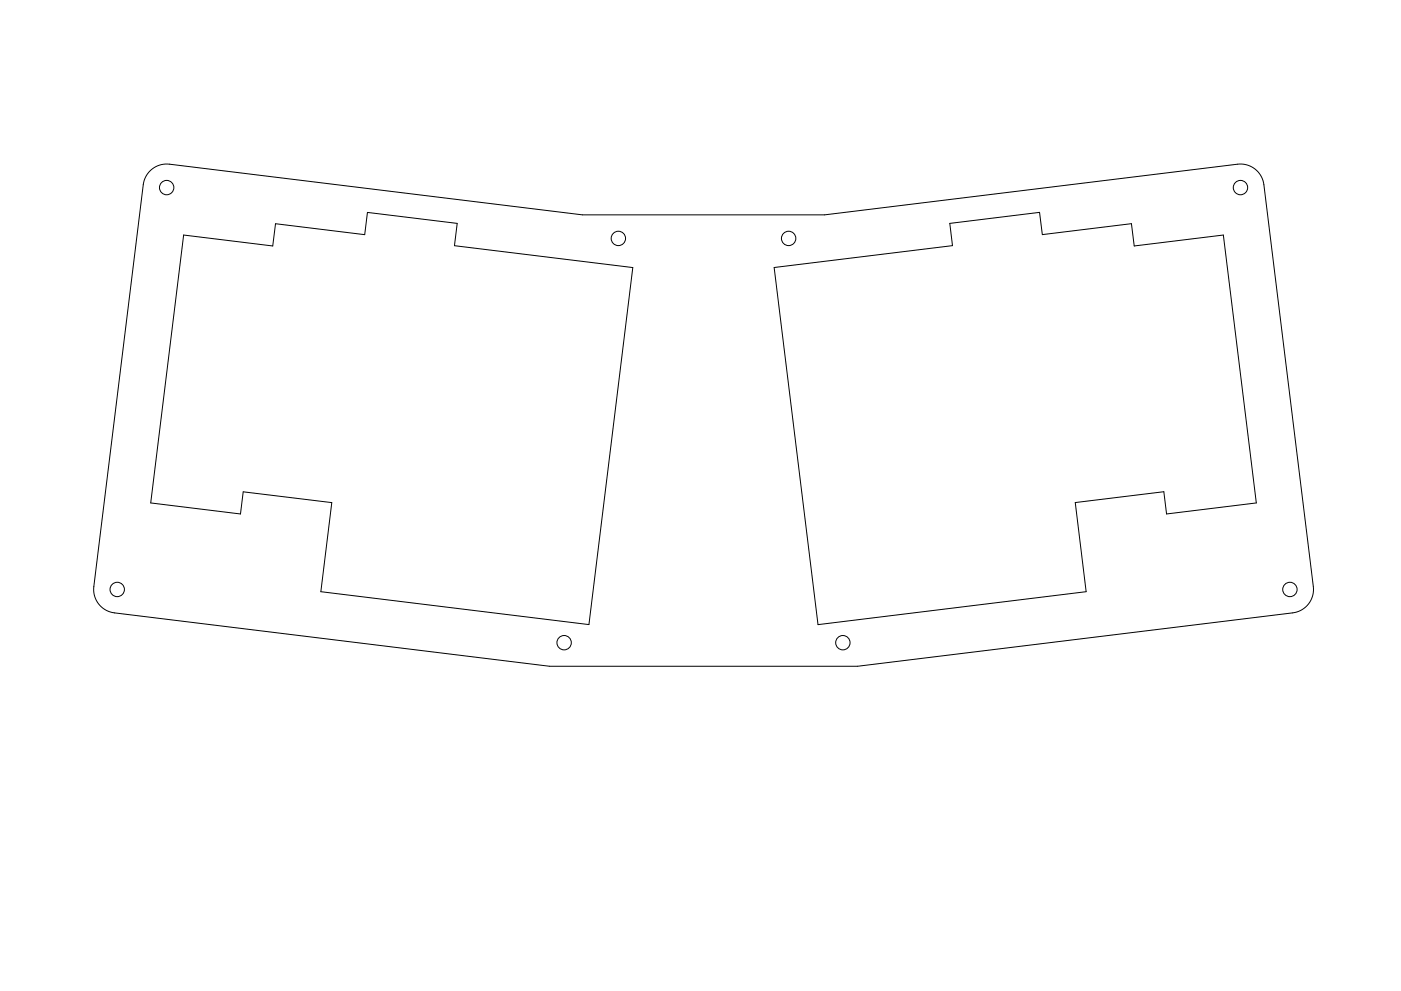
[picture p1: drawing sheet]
<svg xmlns="http://www.w3.org/2000/svg" width="297mm" height="210mm" viewBox="0 0 297 210" stroke-linecap="round" stroke-linejoin="round" font-family="sans-serif">
<g fill="none" stroke="#000" stroke-width=".21">
<path d="M31.9 36.1a5 5 0 0 1 4-1.3l87.6 10.8h51.4l87.5-10.8a5 5 0 0 1 5.6 4.4l10.5 85.3a5 5 0 0 1-4.4 5.5l-92.3 11.4h-65.3l-92.3-11.4a5 5 0 0 1-4.3-5.5l10.5-85.3a5 5 0 0 1 1.5-3.1zM38.9 49.9l18.9 2.3 .6-4.7 18.9 2.3 .6-4.7 19 2.3-.5 4.7 37.8 4.7-9.3 75.7-56.9-7 2.3-18.9-18.7-2.3-.6 4.7-19-2.3zM164.1 56.8l37.8-4.7-.5-4.7 19-2.3 .6 4.7 18.9-2.3 .6 4.7 18.9-2.3 7 56.8-19.1 2.3-.5-4.7-18.8 2.3 2.3 18.9-56.9 7z"/>
<circle cx="35.3" cy="39.8" r="1.53"/>
<circle cx="263" cy="39.8" r="1.52"/>
<circle cx="131.1" cy="50.6" r="1.52"/>
<circle cx="167.2" cy="50.6" r="1.53"/>
<circle cx="24.9" cy="125.1" r="1.52"/>
<circle cx="119.6" cy="136.4" r="1.53"/>
<circle cx="178.7" cy="136.4" r="1.52"/>
<circle cx="273.5" cy="125.1" r="1.53"/>
</g>
</svg>
